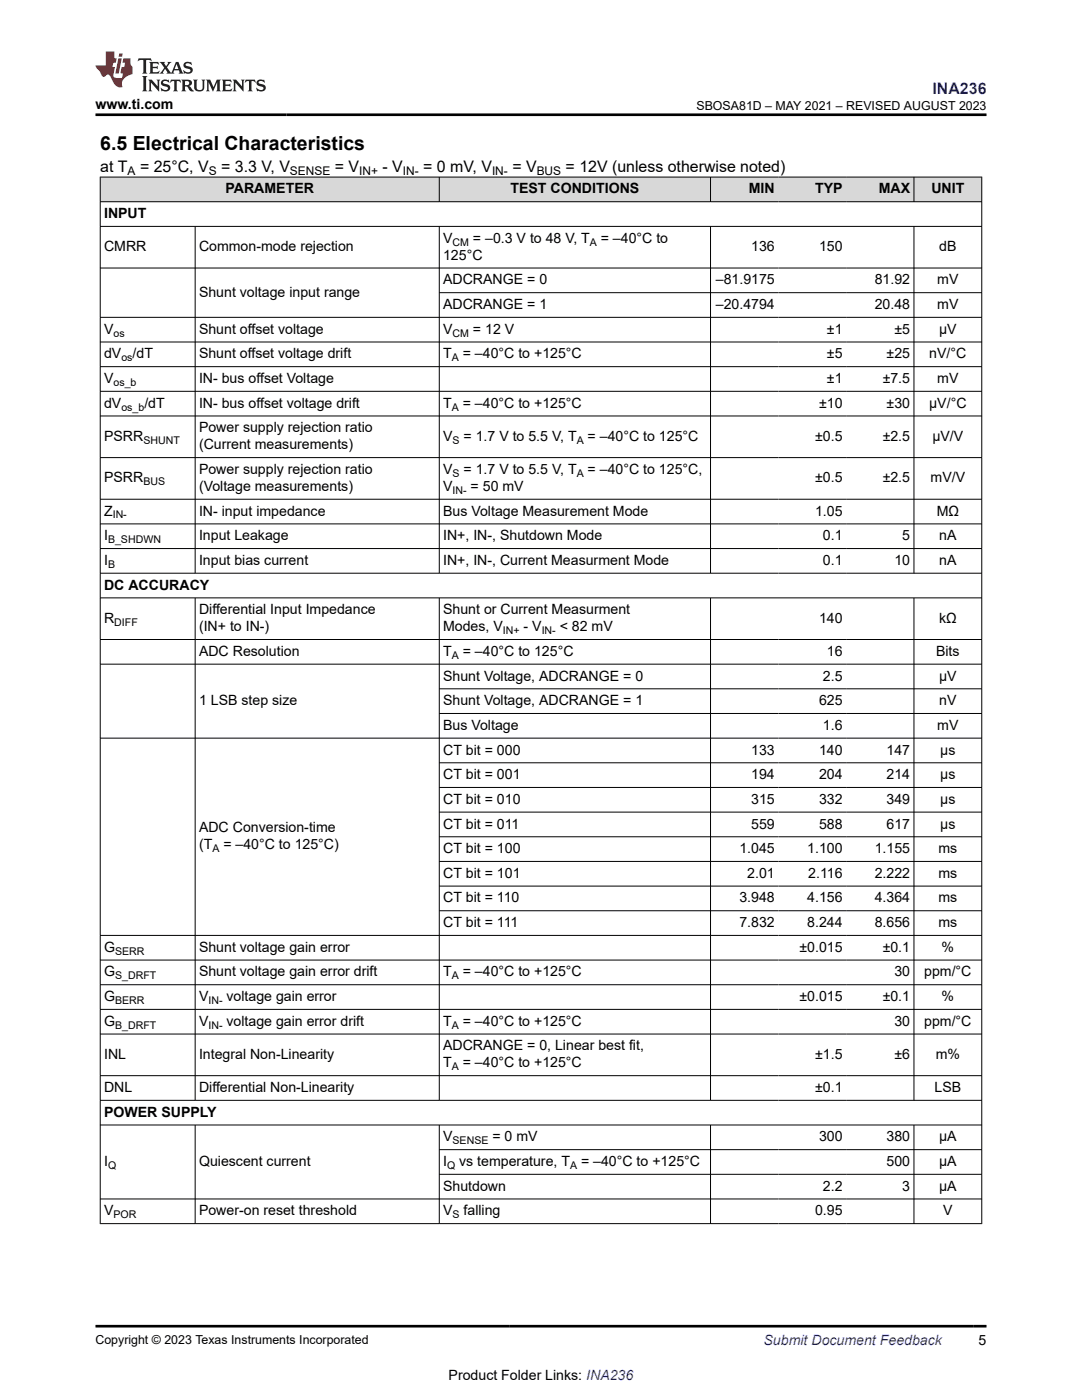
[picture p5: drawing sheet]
<svg xmlns="http://www.w3.org/2000/svg" width="216mm" height="279mm" viewBox="0 0 216 279" stroke-linecap="round" stroke-linejoin="round" font-family="sans-serif">
<defs><g id="words">
<text font-size="3.9" x="20" y="29.9">6.5 Electrical Characteristics</text>
<text font-size="3.2" fill="#00f" x="186.1" y="18.7">INA236</text>
<g font-size="3.2">
<text x="20" y="34.3">at T</text>
<text x="27.9" y="34.3">= 25°C, V</text>
<text x="44.1" y="34.3">= 3.3 V, V</text>
<text x="66.8" y="34.3">= V</text>
<text x="76.3" y="34.3">- V</text>
<text x="84.4" y="34.3">= 0 mV, V</text>
<text x="102.2" y="34.3">= V</text>
<text x="112.9" y="34.3">= 12V (unless otherwise noted)</text>
</g>
<g font-size="2.8">
<text x="19.1" y="21.8">www.ti.com</text>
<text x="45" y="38.6">PARAMETER</text>
<text x="101.9" y="38.6">TEST CONDITIONS</text>
<text x="149.4" y="38.6">MIN</text>
<text x="162.6" y="38.6">TYP</text>
<text x="175.3" y="38.6">MAX</text>
<text x="185.8" y="38.6">UNIT</text>
<text x="20.8" y="43.5">INPUT</text>
<text x="20.8" y="50.1">CMRR</text>
<text x="39.7" y="50.1">Common-mode rejection</text>
<text x="88.4" y="51.8">125°C</text>
<text x="88.4" y="48.5">V</text>
<text x="94.4" y="48.5">= –0.3 V to 48 V, T</text>
<text x="119.9" y="48.5">= –40°C to</text>
<text x="149.9" y="50.1">136</text>
<text x="163.4" y="50.1">150</text>
<text x="187.4" y="50.1">dB</text>
<text x="39.7" y="59.2">Shunt voltage input range</text>
<text x="88.4" y="56.8">ADCRANGE = 0</text>
<text x="142.8" y="56.8">–81.9175</text>
<text x="174.5" y="56.8">81.92</text>
<text x="187" y="56.8">mV</text>
<text x="88.4" y="61.7">ADCRANGE = 1</text>
<text x="142.8" y="61.7">–20.4794</text>
<text x="174.5" y="61.7">20.48</text>
<text x="187" y="61.7">mV</text>
<text x="20.8" y="66.6">V</text>
<text x="20.8" y="71.5">dV</text>
<text x="26.5" y="71.5">/dT</text>
<text x="39.7" y="66.6">Shunt offset voltage</text>
<text x="39.7" y="71.5">Shunt offset voltage drift</text>
<text x="88.4" y="66.6">V</text>
<text x="88.4" y="71.5">T</text>
<text x="92.3" y="71.5">= –40°C to +125°C</text>
<text x="94.4" y="66.6">= 12 V</text>
<text x="165" y="66.6">±1</text>
<text x="165" y="71.5">±5</text>
<text x="176.9" y="71.5">±25</text>
<text x="178.5" y="66.6">±5</text>
<text x="185.4" y="71.5">nV/°C</text>
<text x="187.4" y="66.6">µV</text>
<text x="20.8" y="76.4">V</text>
<text x="39.7" y="76.4">IN- bus offset Voltage</text>
<text x="165" y="76.4">±1</text>
<text x="176.1" y="76.4">±7.5</text>
<text x="187" y="76.4">mV</text>
<text x="20.8" y="81.4">dV</text>
<text x="28.8" y="81.4">/dT</text>
<text x="39.7" y="81.4">IN- bus offset voltage drift</text>
<text x="88.4" y="81.4">T</text>
<text x="92.3" y="81.4">= –40°C to +125°C</text>
<text x="163.4" y="81.4">±10</text>
<text x="176.9" y="81.4">±30</text>
<text x="185.4" y="81.4">µV/°C</text>
<text x="20.8" y="88">PSRR</text>
<text x="39.7" y="86.3">Power supply rejection ratio</text>
<text x="39.7" y="89.7">(Current measurements)</text>
<text x="88.4" y="88">V</text>
<text x="92.5" y="88">= 1.7 V to 5.5 V, T</text>
<text x="117.3" y="88">= –40°C to 125°C</text>
<text x="162.7" y="88">±0.5</text>
<text x="176.1" y="88">±2.5</text>
<text x="186" y="88">µV/V</text>
<text x="39.7" y="94.6">Power supply rejection ratio</text>
<text x="88.4" y="94.6">V</text>
<text x="92.5" y="94.6">= 1.7 V to 5.5 V, T</text>
<text x="117.3" y="94.6">= –40°C to 125°C,</text>
<text x="20.8" y="96.3">PSRR</text>
<text x="39.7" y="98">(Voltage measurements)</text>
<text x="88.4" y="98">V</text>
<text x="93.9" y="98">= 50 mV</text>
<text x="162.7" y="96.3">±0.5</text>
<text x="176.1" y="96.3">±2.5</text>
<text x="185.7" y="96.3">mV/V</text>
<text x="20.8" y="102.9">Z</text>
<text x="20.8" y="107.8">I</text>
<text x="39.7" y="102.9">IN- input impedance</text>
<text x="39.7" y="107.8">Input Leakage</text>
<text x="88.4" y="102.9">Bus Voltage Measurement Mode</text>
<text x="88.4" y="107.8">IN+, IN-, Shutdown Mode</text>
<text x="162.6" y="102.9">1.05</text>
<text x="164.2" y="107.8">0.1</text>
<text x="180" y="107.8">5</text>
<text x="186.9" y="102.9">MΩ</text>
<text x="187.4" y="107.8">nA</text>
<text x="20.8" y="112.7">I</text>
<text x="39.7" y="112.7">Input bias current</text>
<text x="88.4" y="112.7">IN+, IN-, Current Measurment Mode</text>
<text x="164.2" y="112.7">0.1</text>
<text x="178.5" y="112.7">10</text>
<text x="187.4" y="112.7">nA</text>
<text x="20.8" y="117.7">DC ACCURACY</text>
<text x="20.8" y="124.3">R</text>
<text x="39.7" y="122.6">Differential Input Impedance</text>
<text x="39.7" y="126">(IN+ to IN-)</text>
<text x="88.4" y="122.6">Shunt or Current Measurment</text>
<text x="88.4" y="126">Modes, V</text>
<text x="104.5" y="126">- V</text>
<text x="111.7" y="126">&lt; 82 mV</text>
<text x="163.4" y="124.3">140</text>
<text x="187.4" y="124.3">kΩ</text>
<text x="39.7" y="130.9">ADC Resolution</text>
<text x="88.4" y="130.9">T</text>
<text x="92.3" y="130.9">= –40°C to 125°C</text>
<text x="165" y="130.9">16</text>
<text x="186.8" y="130.9">Bits</text>
<text x="88.4" y="135.8">Shunt Voltage, ADCRANGE = 0</text>
<text x="164.2" y="135.8">2.5</text>
<text x="187.4" y="135.8">µV</text>
<text x="39.7" y="140.7">1 LSB step size</text>
<text x="88.4" y="140.7">Shunt Voltage, ADCRANGE = 1</text>
<text x="163.4" y="140.7">625</text>
<text x="187.4" y="140.7">nV</text>
<text x="88.4" y="145.7">Bus Voltage</text>
<text x="164.2" y="145.7">1.6</text>
<text x="187" y="145.7">mV</text>
<text x="88.4" y="150.6">CT bit = 000</text>
<text x="88.4" y="155.5">CT bit = 001</text>
<text x="149.9" y="150.6">133</text>
<text x="149.9" y="155.5">194</text>
<text x="163.4" y="150.6">140</text>
<text x="163.4" y="155.5">204</text>
<text x="176.9" y="150.6">147</text>
<text x="176.9" y="155.5">214</text>
<text x="187.6" y="150.6">µs</text>
<text x="187.6" y="155.5">µs</text>
<text x="88.4" y="160.4">CT bit = 010</text>
<text x="149.9" y="160.4">315</text>
<text x="163.4" y="160.4">332</text>
<text x="176.9" y="160.4">349</text>
<text x="187.6" y="160.4">µs</text>
<text x="39.7" y="166.1">ADC Conversion-time</text>
<text x="88.4" y="165.3">CT bit = 011</text>
<text x="149.9" y="165.3">559</text>
<text x="163.4" y="165.3">588</text>
<text x="176.9" y="165.3">617</text>
<text x="187.6" y="165.3">µs</text>
<text x="39.7" y="169.5">(T</text>
<text x="44.6" y="169.5">= –40°C to 125°C)</text>
<text x="88.4" y="170.3">CT bit = 100</text>
<text x="147.5" y="170.3">1.045</text>
<text x="161.1" y="170.3">1.100</text>
<text x="174.5" y="170.3">1.155</text>
<text x="187.3" y="170.3">ms</text>
<text x="88.4" y="175.2">CT bit = 101</text>
<text x="149.1" y="175.2">2.01</text>
<text x="161.3" y="175.2">2.116</text>
<text x="174.5" y="175.2">2.222</text>
<text x="187.3" y="175.2">ms</text>
<text x="88.4" y="180.1">CT bit = 110</text>
<text x="88.4" y="185">CT bit = 111</text>
<text x="147.5" y="180.1">3.948</text>
<text x="147.5" y="185">7.832</text>
<text x="161.1" y="180.1">4.156</text>
<text x="161.1" y="185">8.244</text>
<text x="174.5" y="180.1">4.364</text>
<text x="174.5" y="185">8.656</text>
<text x="187.3" y="180.1">ms</text>
<text x="187.3" y="185">ms</text>
<text x="20.8" y="190">G</text>
<text x="39.7" y="190">Shunt voltage gain error</text>
<text x="159.5" y="190">±0.015</text>
<text x="176.1" y="190">±0.1</text>
<text x="187.9" y="190">%</text>
<text x="20.8" y="194.9">G</text>
<text x="39.7" y="194.9">Shunt voltage gain error drift</text>
<text x="88.4" y="194.9">T</text>
<text x="92.3" y="194.9">= –40°C to +125°C</text>
<text x="178.5" y="194.9">30</text>
<text x="184.4" y="194.9">ppm/°C</text>
<text x="20.8" y="199.8">G</text>
<text x="39.7" y="199.8">V</text>
<text x="45.2" y="199.8">voltage gain error</text>
<text x="159.5" y="199.8">±0.015</text>
<text x="176.1" y="199.8">±0.1</text>
<text x="187.9" y="199.8">%</text>
<text x="20.8" y="204.7">G</text>
<text x="39.7" y="204.7">V</text>
<text x="45.2" y="204.7">voltage gain error drift</text>
<text x="88.4" y="204.7">T</text>
<text x="88.4" y="209.6">ADCRANGE = 0, Linear best fit,</text>
<text x="92.3" y="204.7">= –40°C to +125°C</text>
<text x="178.5" y="204.7">30</text>
<text x="184.4" y="204.7">ppm/°C</text>
<text x="20.8" y="211.3">INL</text>
<text x="39.7" y="211.3">Integral Non-Linearity</text>
<text x="88.4" y="213">T</text>
<text x="92.3" y="213">= –40°C to +125°C</text>
<text x="162.7" y="211.3">±1.5</text>
<text x="178.5" y="211.3">±6</text>
<text x="186.7" y="211.3">m%</text>
<text x="20.8" y="217.9">DNL</text>
<text x="39.7" y="217.9">Differential Non-Linearity</text>
<text x="162.7" y="217.9">±0.1</text>
<text x="186.5" y="217.9">LSB</text>
<text x="20.8" y="222.9">POWER SUPPLY</text>
<text x="88.4" y="227.8">V</text>
<text x="98.3" y="227.8">= 0 mV</text>
<text x="163.4" y="227.8">300</text>
<text x="176.9" y="227.8">380</text>
<text x="187.4" y="227.8">µA</text>
<text x="20.8" y="232.7">I</text>
<text x="39.7" y="232.7">Quiescent current</text>
<text x="88.4" y="232.7">I</text>
<text x="91.6" y="232.7">vs temperature, T</text>
<text x="115.9" y="232.7">= –40°C to +125°C</text>
<text x="176.9" y="232.7">500</text>
<text x="187.4" y="232.7">µA</text>
<text x="88.4" y="237.6">Shutdown</text>
<text x="164.2" y="237.6">2.2</text>
<text x="180" y="237.6">3</text>
<text x="187.4" y="237.6">µA</text>
<text x="20.8" y="242.6">V</text>
<text x="39.7" y="242.6">Power-on reset threshold</text>
<text x="88.4" y="242.6">V</text>
<text x="92.5" y="242.6">falling</text>
<text x="162.6" y="242.6">0.95</text>
<text x="188.2" y="242.6">V</text>
<text x="195.3" y="268.5">5</text>
<text x="89.5" y="275.3">Product Folder Links: INA236</text>
</g>
<text font-size="2.8" fill="#00f" x="152.4" y="268.5">Submit Document Feedback</text>
<g font-size="2.5">
<text x="139" y="21.9">SBOSA81D – MAY 2021 – REVISED AUGUST 2023</text>
<text x="19.1" y="268.2">Copyright © 2023 Texas Instruments Incorporated</text>
</g>
<g font-size="2.4">
<text x="25.5" y="34.9">A</text>
<text x="41.7" y="34.9">S</text>
<text x="57.9" y="34.9">SENSE</text>
<text x="71.7" y="34.9">IN+</text>
<text x="80.4" y="34.9">IN-</text>
<text x="98.2" y="34.9">IN-</text>
<text x="107.1" y="34.9">BUS</text>
</g>
<g font-size="2.1">
<text x="90.3" y="49">CM</text>
<text x="117.7" y="49">A</text>
<text x="22.6" y="67.2">os</text>
<text x="90.3" y="67.2">CM</text>
<text x="22.6" y="77">os_b</text>
<text x="24.2" y="72.1">os</text>
<text x="90.1" y="72.1">A</text>
<text x="24.2" y="81.9">os_b</text>
<text x="90.1" y="81.9">A</text>
<text x="28.6" y="88.5">SHUNT</text>
<text x="90.3" y="88.5">S</text>
<text x="115.1" y="88.5">A</text>
<text x="90.3" y="95.2">S</text>
<text x="115.1" y="95.2">A</text>
<text x="28.6" y="96.9">BUS</text>
<text x="90.3" y="98.6">IN-</text>
<text x="22.5" y="103.5">IN-</text>
<text x="21.6" y="108.4">B_SHDWN</text>
<text x="21.6" y="113.3">B</text>
<text x="22.8" y="124.8">DIFF</text>
<text x="90.1" y="131.5">A</text>
<text x="100.3" y="126.5">IN+</text>
<text x="108.1" y="126.5">IN-</text>
<text x="42.4" y="170.1">A</text>
<text x="23" y="190.5">SERR</text>
<text x="23" y="195.4">S_DRFT</text>
<text x="90.1" y="195.4">A</text>
<text x="23" y="200.4">BERR</text>
<text x="41.6" y="200.4">IN-</text>
<text x="23" y="205.3">B_DRFT</text>
<text x="41.6" y="205.3">IN-</text>
<text x="90.1" y="205.3">A</text>
<text x="90.1" y="213.6">A</text>
<text x="21.6" y="233.3">Q</text>
<text x="89.2" y="233.3">Q</text>
<text x="90.3" y="228.4">SENSE</text>
<text x="113.8" y="233.3">A</text>
<text x="22.6" y="243.1">POR</text>
<text x="90.3" y="243.1">S</text>
</g>
</g></defs>
<g fill="#d8d8d8">
<path d="M20 35.3h175.9v5h-175.9z" fill-rule="evenodd"/>
<path d="M20.1 35.4h67.5v4.8h-67.5z" fill-rule="evenodd"/>
<path d="M87.7 35.4h54v4.8h-54z" fill-rule="evenodd"/>
<path d="M141.8 35.4h13.5v4.8h-13.5z" fill-rule="evenodd"/>
<path d="M155.3 35.4h13.5v4.8h-13.5z" fill-rule="evenodd"/>
<path d="M168.8 35.4h13.5v4.8h-13.5z" fill-rule="evenodd"/>
<path d="M182.4 35.4h13.4v4.8h-13.4z" fill-rule="evenodd"/>
</g>
<g fill="none" stroke="#000" stroke-width=".2">
<path d="M19.9 35.3h176.1M20 35.3v209M87.7 35.3v5M141.8 35.3v5M182.4 35.3v5M195.9 35.3v209M19.9 40.3h176.1M19.9 45.2h176.1M19.9 53.5h176.1M38.9 45.2v69.3M87.7 45.2v69.3M87.7 58.4h108.3"/>
<path d="M141.8 45.2v69.3M182.4 45.2v69.3M19.9 63.3h176.1M19.9 68.3h176.1M19.9 73.2h176.1M19.9 78.1h176.1M19.9 83h176.1M19.9 91.3h176.1M19.9 99.6h176.1M19.9 104.6h176.1M19.9 109.5h176.1M19.9 114.4h176.1"/>
<path d="M19.9 119.3h176.1M38.9 119.3v100.4M87.7 119.3v100.4M141.8 119.3v100.4M182.4 119.3v100.4M19.9 127.6h176.1M19.9 132.5h176.1M87.7 137.5h108.3M87.7 142.4h108.3M87.7 152.2h108.3M87.7 157.2h108.3M196 147.3h-176.1"/>
<path d="M87.7 162.1h108.3M87.7 167h108.3M87.7 171.9h108.3M87.7 176.8h108.3M19.9 191.6h176.1M19.9 196.5h176.1M87.7 181.8h108.3M196 186.7h-176.1M19.9 201.4h176.1M19.9 206.4h176.1M19.9 214.7h176.1M19.9 219.6h176.1"/>
<path d="M19.9 224.5h176.1M19.9 239.3h176.1M38.9 224.5v19.8M87.7 224.5v19.8M87.7 229.4h108.3M87.7 234.4h108.3M141.8 224.5v19.8M182.4 224.5v19.8M19.9 244.2h176.1"/>
</g>
<path d="M27.7 11.6l-.2 .6 .5-.2h.6v.1v2.2l-.2 .4h1l-.2-.4v-2.2v-.1h.5l.5 .2-.1-.6zM29.8 12.4l.2 .3v1.6l-.2 .4h1.9l.1-.6a1.08 1.08 0 0 1-1.3 .2v-.7h.6l.4 .2v-.7l-.4 .2h-.6v-.5l.2-.2a1 1 0 0 1 1 .3l-.1-.5zM31.8 12.4l1 1.1-1 1.2h.9l-.2-.2 .4-.8 .5 .8-.2 .2h1.6l-.2-.2 .1-.5h1l.1 .5-.1 .2h.9l-.2-.4-.8-1.9h-.5l-1 2.1-.8-1.1 .9-1h-.8l.2 .2-.5 .6-.3-.6 .1-.2zM35.2 12.8l.4 1h-.8zM36.8 12.5a.65 .65 0 0 0-.2 .7 .65 .65 0 0 0 .6 .5l.7 .1 .1 .3a.79 .79 0 0 1-.7 .4 .79 .79 0 0 1-.7-.5l.1 .7 .2-.1a.93 .93 0 0 0 1.1 0 .93 .93 0 0 0 .4-.9 1.46 1.46 0 0 0-1.2-.6l-.1-.3a1.09 1.09 0 0 1 1.2 .2l-.2-.6-.1 .1-.6-.2zM28.4 15.2l.2 .4v2.2l-.2 .4h1l-.2-.4v-2.2l.2-.4zM29.6 15.9l.2 .4v1.5l-.2 .4h.8l-.3-.4v-1.3l1.7 1.8v-2l.2-.4h-.8l.2 .2 .1 1.1-1.2-1.3zM32.3 16a.65 .65 0 0 0-.2 .8 .65 .65 0 0 0 .7 .4l.6 .2 .1 .2a.79 .79 0 0 1-.7 .4 .79 .79 0 0 1-.7-.5l.1 .7 .2-.1a.93 .93 0 0 0 1.1 .1 .93 .93 0 0 0 .4-1 1.46 1.46 0 0 0-1.2-.5l-.1-.4a1.09 1.09 0 0 1 1.2 .2l-.2-.6-.1 .1-.6-.1zM34.1 15.9l-.1 .6a.63 .63 0 0 1 .7-.3l.1 1.6-.3 .4h1l-.2-.4v-1.6a.66 .66 0 0 1 .8 .3l-.1-.6zM36.2 15.9l.2 .4v1.5l-.2 .4h.9l-.2-.2v-.7h.5l.1 .2a.79 .79 0 0 0 1.2 .6l-1-.9a.61 .61 0 0 0 .6-.6 .61 .61 0 0 0-.5-.7zM36.9 16.2h.2a.47 .47 0 0 1 .5 .1 .47 .47 0 0 1 .1 .5l-.2 .1-.6 .1zM38.5 15.9l.2 .2a2.27 2.27 0 0 0 .4 2 1.04 1.04 0 0 0 1.7-.7v-1.3l.2-.2h-.8l.2 .4v1.1a.6 .6 0 0 1-.6 .6 .6 .6 0 0 1-.6-.6v-1.1l.3-.4zM41.1 15.9l.2 .4v1.5l-.2 .4h.7l-.2-.4v-1.4l.9 1.9 .8-1.9v1.4l-.2 .4h1l-.3-.4v-1.5l.3-.4h-.8l-.7 1.5-.7-1.5zM44.3 15.9l.2 .4v1.5l-.2 .4h1.9l.1-.6a1.09 1.09 0 0 1-1.3 .2v-.7h.6l.4 .2v-.6l-.4 .2h-.6v-.6l.2-.1a1.01 1.01 0 0 1 1 .3l-.1-.6zM46.4 15.9l.3 .4v1.5l-.3 .4h.8l-.2-.4v-1.3l1.6 1.8v-2l.2-.4h-.7l.2 .2v1.1l-1.2-1.3zM49 15.9l-.1 .6a.63 .63 0 0 1 .8-.3v1.6l-.3 .4h1l-.2-.4v-1.6a.66 .66 0 0 1 .8 .3l-.1-.6zM51.4 16a.65 .65 0 0 0-.2 .8 .65 .65 0 0 0 .6 .4l.6 .2 .2 .2a.79 .79 0 0 1-.8 .4 .79 .79 0 0 1-.6-.5l.1 .7 .2-.1a.93 .93 0 0 0 1 .1 .93 .93 0 0 0 .5-1 1.46 1.46 0 0 0-1.3-.5l-.1-.4a1.09 1.09 0 0 1 1.3 .2l-.2-.6-.2 .1-.5-.1z" fill="#231f20"/>
<path d="M21.1 10.3v2.7h-2.1l.1 .4 .9 1a.95 .95 0 0 0 .9 .9 .59 .59 0 0 1 .6-.4 .59 .59 0 0 1 .5 .3l.4 .8a1.59 1.59 0 0 0 2.1 1.4 1.61 1.61 0 0 1 1-2.3l1-.3-.1-1.5a1.59 1.59 0 0 1-.4-1.7h-1.4l-.2 .9h.5l-.1 .9h-.5l-.2 .9v.3l.4 .1-.2 .9h-.6a.73 .73 0 0 1-1.1-.7l.3-1.5h-.5l.2-.9h.5l.2-.9h-.5v-1.3zM23.6 11.6l-.6 3.1h.7l.6-3.1zM23.8 10.7l-.1 .6h.7l.1-.6z" fill="#ed1c24"/>
<path d="M19.1 22.9h177.8M19.1 264.7h177.8" fill="none" stroke="#000" stroke-width=".53"/>
<use href="#words"/>
</svg>
